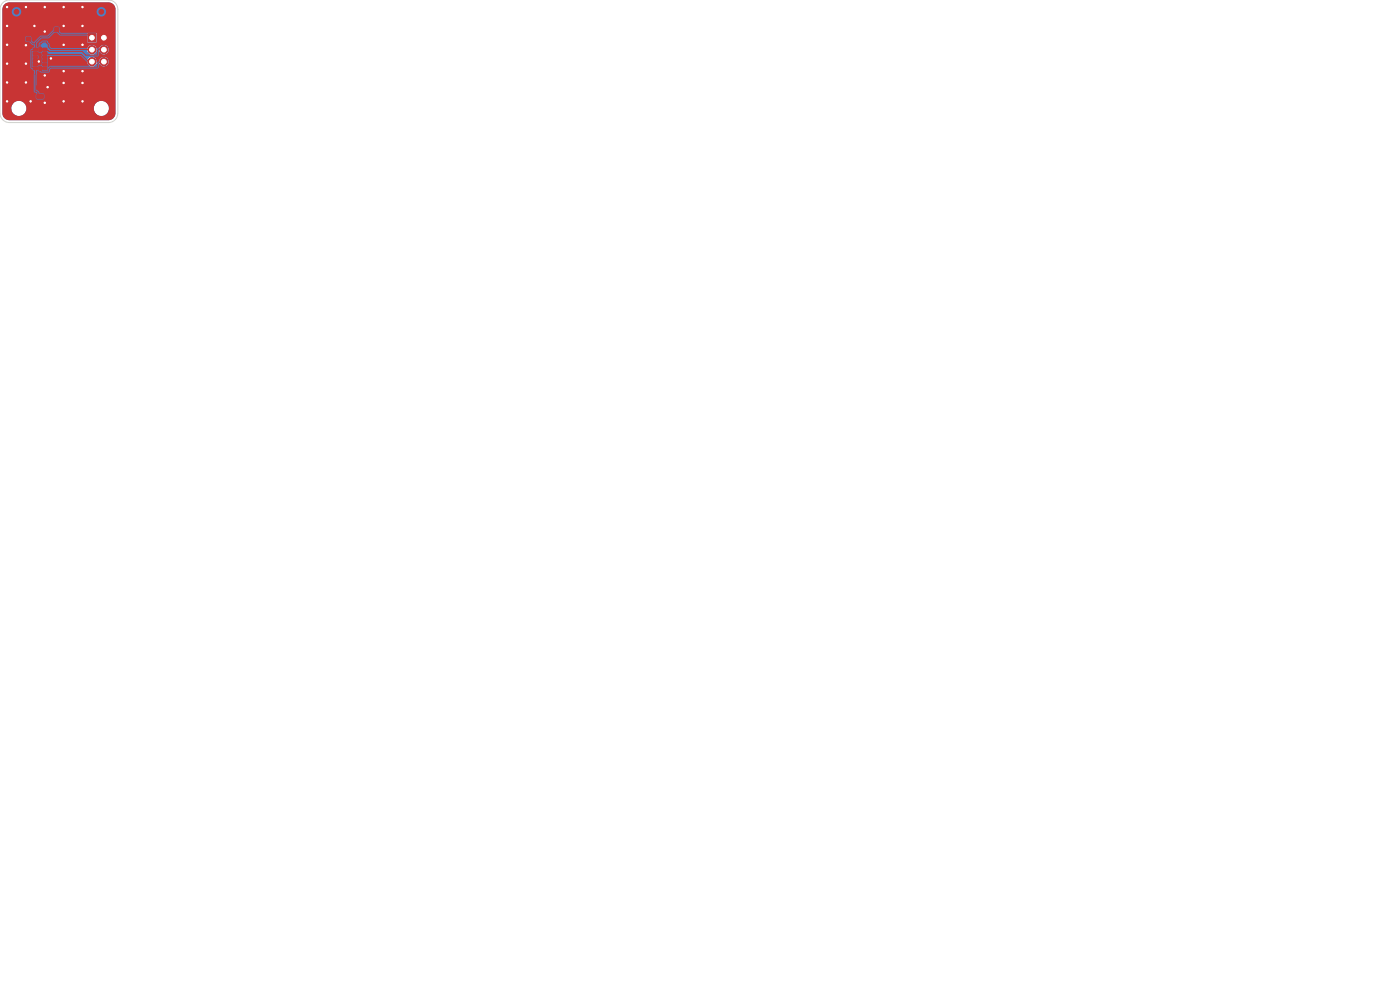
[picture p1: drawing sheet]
<svg xmlns="http://www.w3.org/2000/svg" width="297mm" height="210mm" viewBox="0 0 297 210" stroke-linecap="round" stroke-linejoin="round" font-family="sans-serif">
<g fill="#4d7fc4" stroke="#4d7fc4" stroke-width=".21">
<path d="M18.7 7.2h1.6v1.7h-1.6z"/>
<circle cx="22" cy="8" r=".85"/>
<circle cx="19.5" cy="10.5" r=".85"/>
<circle cx="22" cy="10.5" r=".85"/>
<circle cx="19.5" cy="13.1" r=".85"/>
<circle cx="22" cy="13.1" r=".85"/>
</g>
<g fill="#ececec" stroke="#ececec" stroke-width=".21">
<circle cx="9.5" cy="1.5" r=".3"/>
<circle cx="7.3" cy="5.5" r=".3"/>
<circle cx="17.5" cy="17.6" r=".3"/>
<circle cx="5.5" cy="9.6" r=".3"/>
<circle cx="13.5" cy="21.5" r=".3"/>
<circle cx="1.5" cy="1.5" r=".3"/>
<circle cx="10.1" cy="18.5" r=".3"/>
<circle cx="1.5" cy="17.5" r=".3"/>
<circle cx="9.5" cy="16" r=".3"/>
<circle cx="1.5" cy="9.5" r=".3"/>
<circle cx="9.5" cy="6.7" r=".3"/>
<circle cx="5.5" cy="1.5" r=".3"/>
<circle cx="1.5" cy="5.5" r=".3"/>
<circle cx="10.8" cy="12.4" r=".3"/>
<circle cx="5.5" cy="13.5" r=".3"/>
<circle cx="6.5" cy="21.5" r=".3"/>
<circle cx="17.5" cy="1.5" r=".3"/>
<circle cx="17.5" cy="21.5" r=".3"/>
<circle cx="13.5" cy="9.5" r=".3"/>
<circle cx="5.5" cy="17.5" r=".3"/>
<circle cx="17.5" cy="15.1" r=".3"/>
<circle cx="1.5" cy="13.5" r=".3"/>
<circle cx="13.5" cy="15.1" r=".3"/>
<circle cx="13.5" cy="17.6" r=".3"/>
<circle cx="1.5" cy="21.5" r=".3"/>
<circle cx="17.5" cy="9.5" r=".3"/>
<circle cx="9.5" cy="21.8" r=".3"/>
<circle cx="8.2" cy="13" r=".3"/>
<circle cx="17.5" cy="5.5" r=".3"/>
<circle cx="13.5" cy="5.5" r=".3"/>
<circle cx="13.5" cy="1.5" r=".3"/>
</g>
<path d="M.9 1l.5-.4 .6-.1h21a1.5 1.5 0 0 1 1.5 1.5v22a1.5 1.5 0 0 1-1.5 1.5h-21a1.5 1.5 0 0 1-1.5-1.5v-1h1.9a1.61 1.61 0 0 0 1.6 1.6 1.61 1.61 0 0 0 1.6-1.6h14.3a1.61 1.61 0 0 0 2.3 1.4 1.61 1.61 0 0 0 .2-2.7 1.61 1.61 0 0 0-2.5 1v.3h-14.3a1.61 1.61 0 0 0-1.6-1.6 1.61 1.61 0 0 0-1.6 1.6h-1.9v-9.9h18a1.04 1.04 0 0 0 1 1 1.04 1.04 0 0 0 1-1h.5a1.04 1.04 0 0 0 1.5 .9 1.04 1.04 0 0 0 .2-1.7 1.04 1.04 0 0 0-1.7 .6v.2h-.5a1.04 1.04 0 0 0-1-1.1 1.04 1.04 0 0 0-1 1.1h-18v-2.6h18a1.04 1.04 0 0 0 1 1.1 1.04 1.04 0 0 0 1-1.1h.5a1.04 1.04 0 0 0 1.5 1 1.04 1.04 0 0 0 .2-1.8 1.04 1.04 0 0 0-1.7 .6v.2h-.5a1.04 1.04 0 0 0-1-1 1.04 1.04 0 0 0-1 1h-18v-1.6h18l.1 .1h1.8l.1-.1v-1.8l-.1-.1h-1.9v1.9h-18v-6.9z" fill="#4d7fc4"/>
<g fill="#fff" stroke="#fff" stroke-width=".21">
<circle cx="9.5" cy="1.5" r=".15"/>
<circle cx="7.3" cy="5.5" r=".15"/>
<circle cx="17.5" cy="17.6" r=".15"/>
<circle cx="5.5" cy="9.6" r=".15"/>
<circle cx="13.5" cy="21.5" r=".15"/>
<circle cx="1.5" cy="1.5" r=".15"/>
<circle cx="10.1" cy="18.5" r=".15"/>
<circle cx="1.5" cy="17.5" r=".15"/>
<circle cx="9.5" cy="16" r=".15"/>
<circle cx="1.5" cy="9.5" r=".15"/>
<circle cx="9.5" cy="6.7" r=".15"/>
<circle cx="5.5" cy="1.5" r=".15"/>
<circle cx="1.5" cy="5.5" r=".15"/>
<circle cx="10.8" cy="12.4" r=".15"/>
<circle cx="5.5" cy="13.5" r=".15"/>
<circle cx="6.5" cy="21.5" r=".15"/>
<circle cx="17.5" cy="1.5" r=".15"/>
<circle cx="17.5" cy="21.5" r=".15"/>
<circle cx="13.5" cy="9.5" r=".15"/>
<circle cx="5.5" cy="17.5" r=".15"/>
<circle cx="17.5" cy="15.1" r=".15"/>
<circle cx="1.5" cy="13.5" r=".15"/>
<circle cx="13.5" cy="15.1" r=".15"/>
<circle cx="13.5" cy="17.6" r=".15"/>
<circle cx="1.5" cy="21.5" r=".15"/>
<circle cx="17.5" cy="9.5" r=".15"/>
<circle cx="9.5" cy="21.8" r=".15"/>
<circle cx="8.2" cy="13" r=".15"/>
<circle cx="17.5" cy="5.5" r=".15"/>
<circle cx="13.5" cy="5.5" r=".15"/>
<circle cx="13.5" cy="1.5" r=".15"/>
<circle cx="19.5" cy="8" r=".5"/>
<circle cx="22" cy="8" r=".5"/>
<circle cx="19.5" cy="10.5" r=".5"/>
<circle cx="22" cy="10.5" r=".5"/>
<circle cx="19.5" cy="13.1" r=".5"/>
<circle cx="22" cy="13.1" r=".5"/>
<circle cx="4" cy="23" r="1.35"/>
<circle cx="21.5" cy="23" r="1.35"/>
</g>
<g fill="#c83434" stroke="#c83434" stroke-width=".21">
<path d="M5.6 7.9h.8v.8h-.8z"/>
<path d="M5.6 6.3h.8v.8h-.8z"/>
<path d="M7.8 20h1.3l.1 .2v.6l-.2 .1h-1.1l-.1-.2z"/>
<path d="M7.8 18.1h1.3l.1 .2v.6l-.2 .2-1.1-.1-.1-.2z"/>
<path d="M18.7 7.2h1.6v1.7h-1.6z"/>
<path d="M11.6 5.9h.8v.8h-.8z"/>
<path d="M11.6 4.3h.8v.8h-.8z"/>
<path d="M7.1 10.2h.8l.1 .5-.9 .1z"/>
<path d="M7.1 11h.8l.1 .5-.9 .1z"/>
<path d="M7.1 11.8h.8l.1 .5-.9 .1z"/>
<path d="M7.1 12.6h.8l.1 .5-.9 .1z"/>
<path d="M7.1 13.4h.8l.1 .5-.9 .1z"/>
<path d="M7.1 14.2h.8l.1 .5-.9 .1z"/>
<path d="M8.2 14.1h.6l-.1 .9-.5-.1z"/>
<path d="M9.1 14.2h.8l.1 .5-.9 .1z"/>
<path d="M9.1 13.4h.8l.1 .5-.9 .1z"/>
<path d="M9.1 12.6h.8l.1 .5-.9 .1z"/>
<path d="M9.1 11.8h.8l.1 .5-.9 .1z"/>
<path d="M9.1 11h.8l.1 .5-.9 .1z"/>
<path d="M9.1 10.2h.8l.1 .5-.9 .1z"/>
<path d="M8.2 10.1h.6l-.1 .9-.5-.1z"/>
<circle cx="21.5" cy="2.5" r=".5"/>
<circle cx="22" cy="8" r=".85"/>
<circle cx="19.5" cy="10.5" r=".85"/>
<circle cx="22" cy="10.5" r=".85"/>
<circle cx="19.5" cy="13.1" r=".85"/>
<circle cx="22" cy="13.1" r=".85"/>
<circle cx="3.5" cy="2.5" r=".5"/>
</g>
<g fill="#ececec" stroke="#ececec" stroke-width=".21">
<circle cx="9.5" cy="1.5" r=".3"/>
<circle cx="7.3" cy="5.5" r=".3"/>
<circle cx="17.5" cy="17.6" r=".3"/>
<circle cx="5.5" cy="9.6" r=".3"/>
<circle cx="13.5" cy="21.5" r=".3"/>
<circle cx="1.5" cy="1.5" r=".3"/>
<circle cx="10.1" cy="18.5" r=".3"/>
<circle cx="1.5" cy="17.5" r=".3"/>
<circle cx="9.5" cy="16" r=".3"/>
<circle cx="1.5" cy="9.5" r=".3"/>
<circle cx="9.5" cy="6.7" r=".3"/>
<circle cx="5.5" cy="1.5" r=".3"/>
<circle cx="1.5" cy="5.5" r=".3"/>
<circle cx="10.8" cy="12.4" r=".3"/>
<circle cx="5.5" cy="13.5" r=".3"/>
<circle cx="6.5" cy="21.5" r=".3"/>
<circle cx="17.5" cy="1.5" r=".3"/>
<circle cx="17.5" cy="21.5" r=".3"/>
<circle cx="13.5" cy="9.5" r=".3"/>
<circle cx="5.5" cy="17.5" r=".3"/>
<circle cx="17.5" cy="15.1" r=".3"/>
<circle cx="1.5" cy="13.5" r=".3"/>
<circle cx="13.5" cy="15.1" r=".3"/>
<circle cx="13.5" cy="17.6" r=".3"/>
<circle cx="1.5" cy="21.5" r=".3"/>
<circle cx="17.5" cy="9.5" r=".3"/>
<circle cx="9.5" cy="21.8" r=".3"/>
<circle cx="8.2" cy="13" r=".3"/>
<circle cx="17.5" cy="5.5" r=".3"/>
<circle cx="13.5" cy="5.5" r=".3"/>
<circle cx="13.5" cy="1.5" r=".3"/>
</g>
<path d="M6 8.3l1 1h.5M7.1 10.7h-.4v3.6l.8 .2-.1 4.8h.3l.3 .3v.3l.5 .6M8.5 10.5v-1.2h.2l.4-.4h.8v.2l.3 .4v.4l.6 .6h8.7M9.9 11.5h7.4l1.4 1.5 .8 .1M12 6.3l-.5 .2-1.3 1.4h-1.5l-1.2 1.2v1.4M12.2 6.7l.6 .5h5.9l.8 .8M22 10.5l-1-.1-.4 .4v.9h-2.4l-.8-.8h-7l-.2-.2h-.3M22 13.1l-.9 .1-.5 .5v.5h-9.9l-.5 .5v.4h-1.5v-.2" fill="none" stroke="#c83434" stroke-width=".21"/>
<g fill="#c83434">
<path d="M10.2 11.9l6.9-.1 1.4 1.4 .3 .7-8.1 .1-.5 .3-.1-.2z"/>
<path d="M7 11l1-.1 .3 .2 .5 .1v2.6l-.5 .1-.3 .2-1-.1v-1.4h.9l.3-.3-.2-.6-.9-.1z"/>
<path d="M.9 1l.5-.4 .6-.1h21a1.5 1.5 0 0 1 1.5 1.5v22a1.5 1.5 0 0 1-1.5 1.5h-21a1.5 1.5 0 0 1-1.5-1.5v-1h1.9a1.61 1.61 0 0 0 1.6 1.6 1.61 1.61 0 0 0 1.6-1.6h14.3v.3a1.61 1.61 0 0 0 2.5 1 1.61 1.61 0 0 0-.2-2.7 1.61 1.61 0 0 0-2.3 1.4h-14.3v-.3a1.61 1.61 0 0 0-1.7-1.3 1.61 1.61 0 0 0-1.5 1.6h-1.9v-14.5h4.8l.2 .3 .7 .1 .6 .6 .4 .1v.4l-.7 .6v3.7l.7 .7v4.4l.6 .4-.2 .3v.7l.3 .3h1.3l.2-.3v-.7l-.2-.3h-.8l-.1-.3-.6-.5 .1-4 .9 .4h1.5l.3-.1v-.5l.3-.3h9.9l.2-.1v-.6l.2-.2a1.04 1.04 0 0 0 1.7 .1 1.04 1.04 0 0 0-.5-1.6 1.04 1.04 0 0 0-1.4 .9l-.3 .3a1.82 1.82 0 0 0-.7-1.3l.9-.1 .2-1a1.06 1.06 0 0 0 1.7 .4 1.06 1.06 0 0 0 0-1.7 1.06 1.06 0 0 0-1.7 .5l-.4 .3a1.11 1.11 0 0 0-1-.9 1.11 1.11 0 0 0-1.1 .7h-7.6l-.3-.3-.1-.6-.6-.7-1 .1-.6 .4-.1 .8-.2 .1h-.2v-.9l1-.9 1.5-.1 1.3-1.2h.5l.7 .6h5.6l.2 1.5 1.9-.1-.1-1.9h-7.5l-.3-.3v-.8l-.3-.3-.8 .1-.2 .6-1.2 1.2-1.6 .1-1.3 1.4-.5-.4-.1-.7-.3-.3-.8 .1-.2 .8h-4.8v-6h2v.2a1.01 1.01 0 0 0 1.1 .8 1.01 1.01 0 0 0 .9-1h16v.2a1.01 1.01 0 0 0 1.6 .6 1.01 1.01 0 0 0-.2-1.7 1.01 1.01 0 0 0-1.4 .9h-16v-.2a1.01 1.01 0 0 0-1.1-.8 1.01 1.01 0 0 0-.9 1h-2l.1-.9z"/>
</g>
<g fill="#fff" stroke="#fff" stroke-width=".21">
<circle cx="9.5" cy="1.5" r=".15"/>
<circle cx="7.3" cy="5.5" r=".15"/>
<circle cx="17.5" cy="17.6" r=".15"/>
<circle cx="5.5" cy="9.6" r=".15"/>
<circle cx="13.5" cy="21.5" r=".15"/>
<circle cx="1.5" cy="1.5" r=".15"/>
<circle cx="10.1" cy="18.5" r=".15"/>
<circle cx="1.5" cy="17.5" r=".15"/>
<circle cx="9.5" cy="16" r=".15"/>
<circle cx="1.5" cy="9.5" r=".15"/>
<circle cx="9.5" cy="6.7" r=".15"/>
<circle cx="5.5" cy="1.5" r=".15"/>
<circle cx="1.5" cy="5.5" r=".15"/>
<circle cx="10.8" cy="12.4" r=".15"/>
<circle cx="5.5" cy="13.5" r=".15"/>
<circle cx="6.5" cy="21.5" r=".15"/>
<circle cx="17.5" cy="1.5" r=".15"/>
<circle cx="17.5" cy="21.5" r=".15"/>
<circle cx="13.5" cy="9.5" r=".15"/>
<circle cx="5.5" cy="17.5" r=".15"/>
<circle cx="17.5" cy="15.1" r=".15"/>
<circle cx="1.5" cy="13.5" r=".15"/>
<circle cx="13.5" cy="15.1" r=".15"/>
<circle cx="13.5" cy="17.6" r=".15"/>
<circle cx="1.5" cy="21.5" r=".15"/>
<circle cx="17.5" cy="9.5" r=".15"/>
<circle cx="9.5" cy="21.8" r=".15"/>
<circle cx="8.2" cy="13" r=".15"/>
<circle cx="17.5" cy="5.5" r=".15"/>
<circle cx="13.5" cy="5.5" r=".15"/>
<circle cx="13.5" cy="1.5" r=".15"/>
<circle cx="19.5" cy="8" r=".5"/>
<circle cx="22" cy="8" r=".5"/>
<circle cx="19.5" cy="10.5" r=".5"/>
<circle cx="22" cy="10.5" r=".5"/>
<circle cx="19.5" cy="13.1" r=".5"/>
<circle cx="22" cy="13.1" r=".5"/>
<circle cx="4" cy="23" r="1.35"/>
<circle cx="21.5" cy="23" r="1.35"/>
</g>
<path d="M.7 .5l.7-.4 .6-.1h21a2 2 0 0 1 2 2v22a2 2 0 0 1-2 2h-21a2 2 0 0 1-2-2v-22l.2-.8z" fill="none" stroke="#d0d2cd" stroke-width=".21"/>
</svg>
